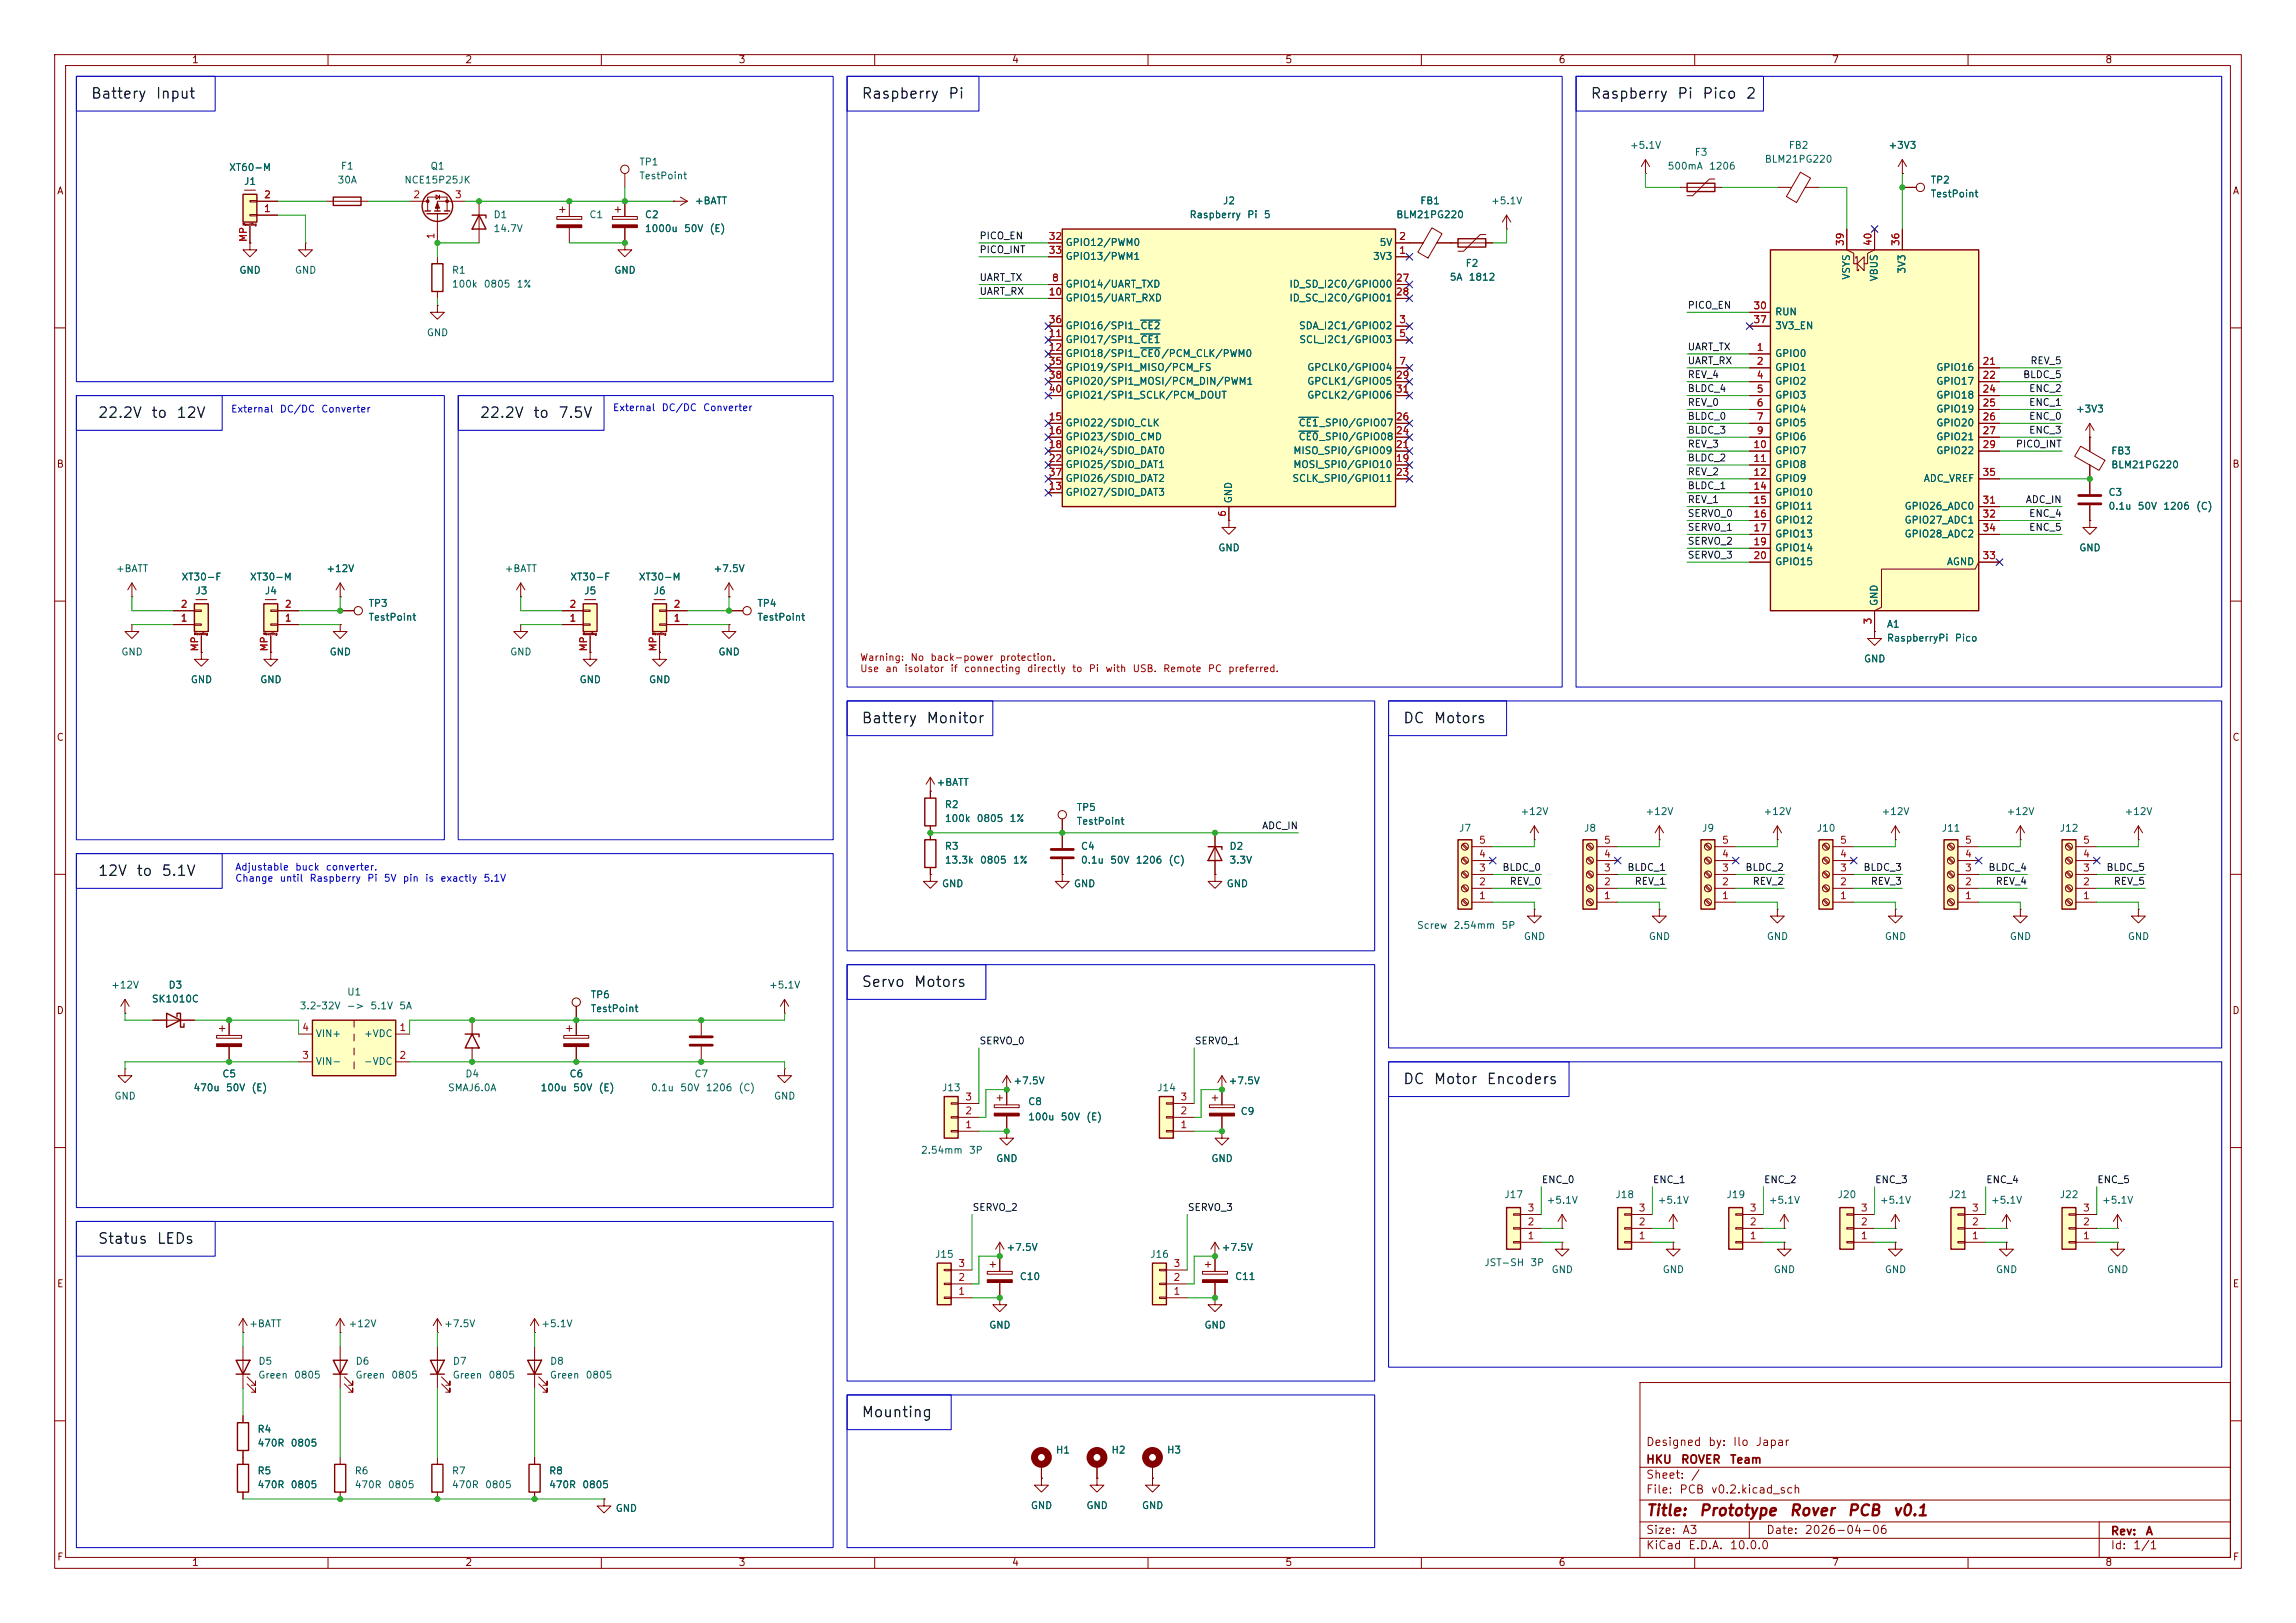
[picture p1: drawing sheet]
<svg xmlns="http://www.w3.org/2000/svg" width="420mm" height="297mm" viewBox="0 0 420 297" stroke-linecap="round" stroke-linejoin="round" font-family="sans-serif">
<defs><g id="words">
<g font-size="2" fill="#840000">
<text x="301" y="277.9">Title:</text>
<text x="310.6" y="277.9">Prototype</text>
<text x="327.2" y="277.9">Rover</text>
<text x="337.8" y="277.9">PCB</text>
<text x="346.1" y="277.9">v0.1</text>
</g>
<g font-size="1.9" fill="#0f0f0f">
<text x="16.5" y="18.5">Battery</text>
<text x="28.4" y="18.5">Input</text>
<text x="157.5" y="18.5">Raspberry</text>
<text x="173.3" y="18.5">Pi</text>
<text x="290.8" y="18.5">Raspberry</text>
<text x="306.7" y="18.5">Pi</text>
<text x="311.3" y="18.5">Pico</text>
<text x="319.2" y="18.5">2</text>
<text x="17.8" y="76.9">22.2V</text>
<text x="27.5" y="76.9">to</text>
<text x="32.1" y="76.9">12V</text>
<text x="87.6" y="76.9">22.2V</text>
<text x="97.4" y="76.9">to</text>
<text x="102" y="76.9">7.5V</text>
<text x="157.5" y="132.8">Battery</text>
<text x="169.3" y="132.8">Monitor</text>
<text x="256.5" y="132.8">DC</text>
<text x="262.1" y="132.8">Motors</text>
<text x="17.8" y="160.8">12V</text>
<text x="24.8" y="160.8">to</text>
<text x="29.4" y="160.8">5.1V</text>
<text x="157.5" y="181.1">Servo</text>
<text x="167.1" y="181.1">Motors</text>
<text x="256.5" y="198.9">DC</text>
<text x="262.1" y="198.9">Motor</text>
<text x="271.8" y="198.9">Encoders</text>
<text x="17.8" y="228.1">Status</text>
<text x="28.5" y="228.1">LEDs</text>
<text x="157.5" y="259.8">Mounting</text>
</g>
<g font-size="1.5" fill="#840000">
<text x="301" y="268.2">HKU</text>
<text x="301" y="265">Designed</text>
<text x="307.4" y="268.2">ROVER</text>
<text x="312.4" y="265">by:</text>
<text x="316.3" y="268.2">Team</text>
<text x="316.9" y="265">Ilo</text>
<text x="321" y="265">Japar</text>
<text x="301" y="273.7">File:</text>
<text x="301" y="271">Sheet:</text>
<text x="307.1" y="273.7">PCB</text>
<text x="309.2" y="271">/</text>
<text x="312.9" y="273.7">v0.2.kicad_sch</text>
<text x="301" y="281.1">Size:</text>
<text x="307.6" y="281.1">A3</text>
<text x="323" y="281.1">Date:</text>
<text x="330" y="281.1">2026-04-06</text>
<text x="386" y="281.3">Rev:</text>
<text x="392.4" y="281.3">A</text>
<text x="301" y="283.9">KiCad</text>
<text x="308.7" y="283.9">E.D.A.</text>
<text x="316.3" y="283.9">10.0.0</text>
<text x="386" y="283.9">Id:</text>
<text x="390.1" y="283.9">1/1</text>
</g>
<g font-size="1.3" fill="#840000">
<text x="35" y="11.9">1</text>
<text x="85" y="11.9">2</text>
<text x="135" y="11.9">3</text>
<text x="185" y="11.9">4</text>
<text x="235" y="11.9">5</text>
<text x="285" y="11.9">6</text>
<text x="335" y="11.9">7</text>
<text x="385" y="11.9">8</text>
<text x="10.3" y="35.9">A</text>
<text x="408.3" y="35.9">A</text>
<text x="10.3" y="85.9">B</text>
<text x="408.2" y="85.9">B</text>
<text x="10.3" y="135.9">C</text>
<text x="408.2" y="135.9">C</text>
<text x="10.3" y="185.9">D</text>
<text x="408.2" y="185.9">D</text>
<text x="10.3" y="235.9">E</text>
<text x="408.3" y="235.9">E</text>
<text x="10.3" y="285.9">F</text>
<text x="35" y="286.9">1</text>
<text x="85" y="286.9">2</text>
<text x="135" y="286.9">3</text>
<text x="185" y="286.9">4</text>
<text x="235" y="286.9">5</text>
<text x="285" y="286.9">6</text>
<text x="335" y="286.9">7</text>
<text x="385" y="286.9">8</text>
<text x="408.3" y="285.9">F</text>
</g>
<g font-size="1.3" fill="#006464">
<text x="298" y="27.5">+5.1V</text>
<text x="309.9" y="28.8">F3</text>
<text x="327.1" y="27.5">FB2</text>
<text x="345.3" y="27.5">+3V3</text>
<text x="41.8" y="31.6">XT60-M</text>
<text x="44.5" y="34.1">J1</text>
<text x="61.6" y="33.9">30A</text>
<text x="62.2" y="31.3">F1</text>
<text x="73.9" y="33.9">NCE15P25JK</text>
<text x="78.6" y="31.3">Q1</text>
<text x="116.8" y="30.6">TP1</text>
<text x="116.8" y="33.1">TestPoint</text>
<text x="304.9" y="31.3">500mA</text>
<text x="312.5" y="31.3">1206</text>
<text x="322.7" y="30.1">BLM21PG220</text>
<text x="353.1" y="33.9">TP2</text>
<text x="90.2" y="40.2">D1</text>
<text x="107.7" y="40.2">C1</text>
<text x="117.9" y="40.2">C2</text>
<text x="127" y="37.7">+BATT</text>
<text x="217.5" y="40.2">Raspberry</text>
<text x="223.6" y="37.7">J2</text>
<text x="228" y="40.2">Pi</text>
<text x="231.1" y="40.2">5</text>
<text x="255.3" y="40.2">BLM21PG220</text>
<text x="259.7" y="37.7">FB1</text>
<text x="272.6" y="37.7">+5.1V</text>
<text x="353.1" y="36.4">TestPoint</text>
<text x="90.2" y="42.8">14.7V</text>
<text x="117.9" y="42.8">1000u</text>
<text x="125" y="42.8">50V</text>
<text x="129.7" y="42.8">(E)</text>
<text x="194.8" y="45.3">GPIO12/PWM0</text>
<text x="194.8" y="47.9">GPIO13/PWM1</text>
<text x="251.1" y="47.9">3V3</text>
<text x="252.3" y="45.3">5V</text>
<text x="43.7" y="50.4">GND</text>
<text x="53.8" y="50.4">GND</text>
<text x="82.6" y="50.4">R1</text>
<text x="82.6" y="52.9">100k</text>
<text x="88.4" y="52.9">0805</text>
<text x="94.4" y="52.9">1%</text>
<text x="112.3" y="50.4">GND</text>
<text x="194.8" y="52.9">GPIO14/UART_TXD</text>
<text x="235.8" y="52.9">ID_SD_I2C0/GPIO00</text>
<text x="265.1" y="51.7">5A</text>
<text x="268" y="49.1">F2</text>
<text x="268.6" y="51.7">1812</text>
<text x="338.7" y="51.3" transform="rotate(-90 338.7 51.3)">VSYS</text>
<text x="343.8" y="51.6" transform="rotate(-90 343.8 51.6)">VBUS</text>
<text x="348.8" y="50.2" transform="rotate(-90 348.8 50.2)">3V3</text>
<text x="194.8" y="55.5">GPIO15/UART_RXD</text>
<text x="235.8" y="55.5">ID_SC_I2C0/GPIO01</text>
<text x="324.6" y="58">RUN</text>
<text x="78" y="61.8">GND</text>
<text x="194.8" y="63.1">GPIO17/SPI1_CE1</text>
<text x="194.8" y="65.6">GPIO18/SPI1_CE0/PCM_CLK/PWM0</text>
<text x="194.8" y="60.6">GPIO16/SPI1_CE2</text>
<text x="237.5" y="60.6">SDA_I2C1/GPIO02</text>
<text x="237.6" y="63.1">SCL_I2C1/GPIO03</text>
<text x="324.6" y="65.6">GPIO0</text>
<text x="324.6" y="60.6">3V3_EN</text>
<text x="194.8" y="68.2">GPIO19/SPI1_MISO/PCM_FS</text>
<text x="194.8" y="70.7">GPIO20/SPI1_MOSI/PCM_DIN/PWM1</text>
<text x="239" y="68.2">GPCLK0/GPIO04</text>
<text x="239" y="70.7">GPCLK1/GPIO05</text>
<text x="324.6" y="68.2">GPIO1</text>
<text x="324.6" y="70.7">GPIO2</text>
<text x="354.1" y="68.2">GPIO16</text>
<text x="354.1" y="70.7">GPIO17</text>
<text x="194.8" y="73.3">GPIO21/SPI1_SCLK/PCM_DOUT</text>
<text x="239" y="73.3">GPCLK2/GPIO06</text>
<text x="324.6" y="73.3">GPIO3</text>
<text x="324.6" y="75.8">GPIO4</text>
<text x="354.1" y="73.3">GPIO18</text>
<text x="354.1" y="75.8">GPIO19</text>
<text x="379.6" y="75.8">+3V3</text>
<text x="194.8" y="78.3">GPIO22/SDIO_CLK</text>
<text x="194.8" y="80.9">GPIO23/SDIO_CMD</text>
<text x="194.8" y="83.4">GPIO24/SDIO_DAT0</text>
<text x="236.5" y="83.4">MISO_SPI0/GPIO09</text>
<text x="237.4" y="80.9">CE0_SPI0/GPIO08</text>
<text x="237.4" y="78.3">CE1_SPI0/GPIO07</text>
<text x="324.6" y="78.3">GPIO5</text>
<text x="324.6" y="80.9">GPIO6</text>
<text x="324.6" y="83.4">GPIO7</text>
<text x="354.1" y="78.3">GPIO20</text>
<text x="354.1" y="80.9">GPIO21</text>
<text x="354.1" y="83.4">GPIO22</text>
<text x="386.1" y="83.5">FB3</text>
<text x="194.8" y="86">GPIO25/SDIO_DAT1</text>
<text x="194.8" y="88.5">GPIO26/SDIO_DAT2</text>
<text x="236.3" y="88.5">SCLK_SPI0/GPIO11</text>
<text x="236.5" y="86">MOSI_SPI0/GPIO10</text>
<text x="324.6" y="86">GPIO8</text>
<text x="324.6" y="88.5">GPIO9</text>
<text x="351.8" y="88.5">ADC_VREF</text>
<text x="386.1" y="86">BLM21PG220</text>
<text x="194.8" y="91">GPIO27/SDIO_DAT3</text>
<text x="225.7" y="92.2" transform="rotate(-90 225.7 92.2)">GND</text>
<text x="324.6" y="91">GPIO10</text>
<text x="324.6" y="93.6">GPIO11</text>
<text x="348.3" y="93.6">GPIO26_ADC0</text>
<text x="385.6" y="91">C3</text>
<text x="385.6" y="93.6">0.1u</text>
<text x="390.9" y="93.6">50V</text>
<text x="395.6" y="93.6">1206</text>
<text x="401.6" y="93.6">(C)</text>
<text x="222.8" y="101.2">GND</text>
<text x="324.6" y="96.1">GPIO12</text>
<text x="324.6" y="98.7">GPIO13</text>
<text x="324.6" y="101.2">GPIO14</text>
<text x="348.3" y="96.1">GPIO27_ADC1</text>
<text x="348.3" y="98.7">GPIO28_ADC2</text>
<text x="380.2" y="101.2">GND</text>
<text x="21.1" y="105">+BATT</text>
<text x="33.1" y="106.5">XT30-F</text>
<text x="45.6" y="106.5">XT30-M</text>
<text x="59.6" y="105">+12V</text>
<text x="92.2" y="105">+BATT</text>
<text x="104.2" y="106.5">XT30-F</text>
<text x="116.7" y="106.5">XT30-M</text>
<text x="130.4" y="105">+7.5V</text>
<text x="324.6" y="103.7">GPIO15</text>
<text x="356" y="103.7">AGND</text>
<text x="35.6" y="109.1">J3</text>
<text x="48.3" y="109.1">J4</text>
<text x="67.3" y="111.4">TP3</text>
<text x="67.3" y="113.9">TestPoint</text>
<text x="106.8" y="109.1">J5</text>
<text x="119.5" y="109.1">J6</text>
<text x="138.4" y="111.4">TP4</text>
<text x="138.4" y="113.9">TestPoint</text>
<text x="343.8" y="111" transform="rotate(-90 343.8 111)">GND</text>
<text x="345.1" y="115.2">A1</text>
<text x="345.1" y="117.7">RaspberryPi</text>
<text x="357.5" y="117.7">Pico</text>
<text x="22.1" y="120.2">GND</text>
<text x="34.8" y="125.3">GND</text>
<text x="47.5" y="125.3">GND</text>
<text x="60.2" y="120.2">GND</text>
<text x="93.2" y="120.2">GND</text>
<text x="105.9" y="125.3">GND</text>
<text x="118.6" y="125.3">GND</text>
<text x="131.3" y="120.2">GND</text>
<text x="340.9" y="121.5">GND</text>
<text x="171.2" y="144.1">+BATT</text>
<text x="172.7" y="148.2">R2</text>
<text x="196.9" y="148.7">TP5</text>
<text x="278" y="149.5">+12V</text>
<text x="300.9" y="149.5">+12V</text>
<text x="322.5" y="149.5">+12V</text>
<text x="344.1" y="149.5">+12V</text>
<text x="366.9" y="149.5">+12V</text>
<text x="388.5" y="149.5">+12V</text>
<text x="172.7" y="155.8">R3</text>
<text x="172.7" y="150.7">100k</text>
<text x="178.6" y="150.7">0805</text>
<text x="184.6" y="150.7">1%</text>
<text x="196.9" y="151.2">TestPoint</text>
<text x="197.6" y="155.8">C4</text>
<text x="224.8" y="155.8">D2</text>
<text x="266.8" y="152.5">J7</text>
<text x="289.6" y="152.5">J8</text>
<text x="311.2" y="152.5">J9</text>
<text x="332.2" y="152.5">J10</text>
<text x="355.1" y="152.5">J11</text>
<text x="376.7" y="152.5">J12</text>
<text x="172.7" y="158.3">13.3k</text>
<text x="179.2" y="158.3">0805</text>
<text x="185.2" y="158.3">1%</text>
<text x="197.6" y="158.3">0.1u</text>
<text x="203" y="158.3">50V</text>
<text x="207.6" y="158.3">1206</text>
<text x="213.7" y="158.3">(C)</text>
<text x="224.8" y="158.3">3.3V</text>
<text x="172.2" y="162.7">GND</text>
<text x="196.3" y="162.7">GND</text>
<text x="224.3" y="162.7">GND</text>
<text x="259.1" y="170.3">Screw</text>
<text x="265.8" y="170.3">2.54mm</text>
<text x="274.6" y="170.3">5P</text>
<text x="278.6" y="172.3">GND</text>
<text x="301.5" y="172.3">GND</text>
<text x="323.1" y="172.3">GND</text>
<text x="344.7" y="172.3">GND</text>
<text x="367.5" y="172.3">GND</text>
<text x="389.1" y="172.3">GND</text>
<text x="20.2" y="181.2">+12V</text>
<text x="27.7" y="183.7">SK1010C</text>
<text x="30.7" y="181.2">D3</text>
<text x="54.7" y="185">3.2~32V</text>
<text x="63.3" y="185">-&gt;</text>
<text x="63.4" y="182.5">U1</text>
<text x="67.6" y="185">5.1V</text>
<text x="72.9" y="185">5A</text>
<text x="108" y="183">TP6</text>
<text x="108" y="185.5">TestPoint</text>
<text x="140.6" y="181.2">+5.1V</text>
<text x="57.7" y="190.1">VIN+</text>
<text x="66.5" y="190.1">+VDC</text>
<text x="40.6" y="197.5">C5</text>
<text x="57.7" y="195.2">VIN-</text>
<text x="66.5" y="195.2">-VDC</text>
<text x="85" y="197.5">D4</text>
<text x="104.1" y="197.5">C6</text>
<text x="126.9" y="197.5">C7</text>
<text x="20.8" y="201.5">GND</text>
<text x="35.3" y="200">470u</text>
<text x="41.2" y="200">50V</text>
<text x="45.9" y="200">(E)</text>
<text x="81.8" y="200">SMAJ6.0A</text>
<text x="98.8" y="200">100u</text>
<text x="104.7" y="200">50V</text>
<text x="109.4" y="200">(E)</text>
<text x="119" y="200">0.1u</text>
<text x="124.3" y="200">50V</text>
<text x="129" y="200">1206</text>
<text x="135" y="200">(C)</text>
<text x="141.5" y="201.5">GND</text>
<text x="172.2" y="200">J13</text>
<text x="185.3" y="198.7">+7.5V</text>
<text x="188" y="202.5">C8</text>
<text x="211.6" y="200">J14</text>
<text x="224.6" y="198.7">+7.5V</text>
<text x="188" y="205.3">100u</text>
<text x="193.9" y="205.3">50V</text>
<text x="198.6" y="205.3">(E)</text>
<text x="226.8" y="204.3">C9</text>
<text x="168.4" y="211.4">2.54mm</text>
<text x="177.1" y="211.4">3P</text>
<text x="182.1" y="213">GND</text>
<text x="221.5" y="213">GND</text>
<text x="275.1" y="219.6">J17</text>
<text x="282.8" y="220.6">+5.1V</text>
<text x="295.4" y="219.6">J18</text>
<text x="303.1" y="220.6">+5.1V</text>
<text x="315.7" y="219.6">J19</text>
<text x="323.4" y="220.6">+5.1V</text>
<text x="336" y="219.6">J20</text>
<text x="343.8" y="220.6">+5.1V</text>
<text x="356.3" y="219.6">J21</text>
<text x="364.1" y="220.6">+5.1V</text>
<text x="376.7" y="219.6">J22</text>
<text x="384.4" y="220.6">+5.1V</text>
<text x="170.9" y="230.5">J15</text>
<text x="184" y="229.2">+7.5V</text>
<text x="210.3" y="230.5">J16</text>
<text x="223.4" y="229.2">+7.5V</text>
<text x="271.4" y="232">JST-SH</text>
<text x="279.8" y="232">3P</text>
<text x="283.7" y="233.3">GND</text>
<text x="304" y="233.3">GND</text>
<text x="324.4" y="233.3">GND</text>
<text x="344.7" y="233.3">GND</text>
<text x="365" y="233.3">GND</text>
<text x="385.3" y="233.3">GND</text>
<text x="186.4" y="234.6">C10</text>
<text x="225.8" y="234.5">C11</text>
<text x="45.5" y="243.2">+BATT</text>
<text x="63.7" y="243.2">+12V</text>
<text x="81.1" y="243.2">+7.5V</text>
<text x="98.9" y="243.2">+5.1V</text>
<text x="180.8" y="243.4">GND</text>
<text x="220.2" y="243.4">GND</text>
<text x="47.2" y="250">D5</text>
<text x="65" y="250">D6</text>
<text x="82.7" y="250">D7</text>
<text x="100.5" y="250">D8</text>
<text x="47.1" y="252.6">Green</text>
<text x="53.7" y="252.6">0805</text>
<text x="64.9" y="252.6">Green</text>
<text x="71.5" y="252.6">0805</text>
<text x="82.7" y="252.6">Green</text>
<text x="89.2" y="252.6">0805</text>
<text x="100.5" y="252.6">Green</text>
<text x="107" y="252.6">0805</text>
<text x="47" y="262.5">R4</text>
<text x="47" y="265">470R</text>
<text x="53.1" y="265">0805</text>
<text x="193" y="266.3">H1</text>
<text x="203.2" y="266.3">H2</text>
<text x="213.4" y="266.3">H3</text>
<text x="47" y="270.1">R5</text>
<text x="47" y="272.6">470R</text>
<text x="53.1" y="272.6">0805</text>
<text x="64.8" y="270.1">R6</text>
<text x="64.8" y="272.6">470R</text>
<text x="70.8" y="272.6">0805</text>
<text x="82.6" y="270.1">R7</text>
<text x="82.6" y="272.6">470R</text>
<text x="88.6" y="272.6">0805</text>
<text x="100.3" y="270.1">R8</text>
<text x="100.3" y="272.6">470R</text>
<text x="106.4" y="272.6">0805</text>
<text x="112.5" y="277">GND</text>
<text x="188.5" y="276.5">GND</text>
<text x="198.6" y="276.5">GND</text>
<text x="208.8" y="276.5">GND</text>
</g>
<g font-size="1.3" fill="#a90000">
<text x="48.2" y="39.1">1</text>
<text x="48.2" y="36.6">2</text>
<text x="75.5" y="36.6">2</text>
<text x="83.1" y="36.6">3</text>
<text x="45.5" y="44.4" transform="rotate(-90 45.5 44.4)">MP</text>
<text x="79.8" y="43.9" transform="rotate(-90 79.8 43.9)">1</text>
<text x="191.7" y="44.2">32</text>
<text x="191.7" y="46.7">33</text>
<text x="255.8" y="46.7">1</text>
<text x="255.8" y="44.2">2</text>
<text x="337.6" y="45.1" transform="rotate(-90 337.6 45.1)">39</text>
<text x="342.6" y="45.1" transform="rotate(-90 342.6 45.1)">40</text>
<text x="347.7" y="45.1" transform="rotate(-90 347.7 45.1)">36</text>
<text x="192.3" y="51.8">8</text>
<text x="255.2" y="51.8">27</text>
<text x="191.7" y="54.4">10</text>
<text x="191.7" y="59.4">36</text>
<text x="255.2" y="54.4">28</text>
<text x="255.8" y="59.4">3</text>
<text x="320.6" y="56.9">30</text>
<text x="320.6" y="59.4">37</text>
<text x="191.7" y="62">11</text>
<text x="191.7" y="64.5">12</text>
<text x="255.8" y="62">5</text>
<text x="321.2" y="64.5">1</text>
<text x="191.7" y="67.1">35</text>
<text x="191.7" y="69.6">38</text>
<text x="255.2" y="69.6">29</text>
<text x="255.8" y="67.1">7</text>
<text x="321.2" y="67.1">2</text>
<text x="321.2" y="69.6">4</text>
<text x="362.5" y="67.1">21</text>
<text x="362.5" y="69.6">22</text>
<text x="191.7" y="77.2">15</text>
<text x="191.7" y="72.1">40</text>
<text x="255.2" y="77.2">26</text>
<text x="255.2" y="72.1">31</text>
<text x="321.2" y="72.1">5</text>
<text x="321.2" y="74.7">6</text>
<text x="321.2" y="77.2">7</text>
<text x="362.5" y="72.1">24</text>
<text x="362.5" y="74.7">25</text>
<text x="362.5" y="77.2">26</text>
<text x="191.7" y="79.8">16</text>
<text x="191.7" y="82.3">18</text>
<text x="255.2" y="82.3">21</text>
<text x="255.2" y="79.8">24</text>
<text x="320.6" y="82.3">10</text>
<text x="321.2" y="79.8">9</text>
<text x="362.5" y="79.8">27</text>
<text x="362.5" y="82.3">29</text>
<text x="191.7" y="89.9">13</text>
<text x="191.7" y="84.8">22</text>
<text x="191.7" y="87.4">37</text>
<text x="255.2" y="84.8">19</text>
<text x="255.2" y="87.4">23</text>
<text x="320.6" y="84.8">11</text>
<text x="320.6" y="87.4">12</text>
<text x="320.6" y="89.9">14</text>
<text x="362.5" y="87.4">35</text>
<text x="224.5" y="94.7" transform="rotate(-90 224.5 94.7)">6</text>
<text x="320.6" y="92.5">15</text>
<text x="320.6" y="95">16</text>
<text x="362.5" y="92.5">31</text>
<text x="362.5" y="95">32</text>
<text x="320.6" y="97.5">17</text>
<text x="320.6" y="100.1">19</text>
<text x="362.5" y="97.5">34</text>
<text x="320.6" y="102.6">20</text>
<text x="362.5" y="102.6">33</text>
<text x="32.9" y="111.5">2</text>
<text x="52" y="111.5">2</text>
<text x="104.1" y="111.5">2</text>
<text x="123.1" y="111.5">2</text>
<text x="32.9" y="114">1</text>
<text x="36.6" y="119.3" transform="rotate(-90 36.6 119.3)">MP</text>
<text x="49.3" y="119.3" transform="rotate(-90 49.3 119.3)">MP</text>
<text x="52" y="114">1</text>
<text x="104.1" y="114">1</text>
<text x="107.7" y="119.3" transform="rotate(-90 107.7 119.3)">MP</text>
<text x="120.4" y="119.3" transform="rotate(-90 120.4 119.3)">MP</text>
<text x="123.1" y="114">1</text>
<text x="342.6" y="114.4" transform="rotate(-90 342.6 114.4)">3</text>
<text x="270.4" y="154.7">5</text>
<text x="293.3" y="154.7">5</text>
<text x="314.9" y="154.7">5</text>
<text x="336.5" y="154.7">5</text>
<text x="359.3" y="154.7">5</text>
<text x="380.9" y="154.7">5</text>
<text x="270.4" y="159.8">3</text>
<text x="270.4" y="157.2">4</text>
<text x="293.3" y="159.8">3</text>
<text x="293.3" y="157.2">4</text>
<text x="314.9" y="159.8">3</text>
<text x="314.9" y="157.2">4</text>
<text x="336.5" y="159.8">3</text>
<text x="336.5" y="157.2">4</text>
<text x="359.3" y="159.8">3</text>
<text x="359.3" y="157.2">4</text>
<text x="380.9" y="159.8">3</text>
<text x="380.9" y="157.2">4</text>
<text x="270.4" y="164.8">1</text>
<text x="270.4" y="162.3">2</text>
<text x="293.3" y="164.8">1</text>
<text x="293.3" y="162.3">2</text>
<text x="314.9" y="164.8">1</text>
<text x="314.9" y="162.3">2</text>
<text x="336.5" y="164.8">1</text>
<text x="336.5" y="162.3">2</text>
<text x="359.3" y="164.8">1</text>
<text x="359.3" y="162.3">2</text>
<text x="380.9" y="164.8">1</text>
<text x="380.9" y="162.3">2</text>
<text x="55.2" y="189">4</text>
<text x="73" y="189">1</text>
<text x="55.2" y="194.1">3</text>
<text x="73" y="194.1">2</text>
<text x="176.5" y="201.7">3</text>
<text x="215.8" y="201.7">3</text>
<text x="176.5" y="206.8">1</text>
<text x="176.5" y="204.2">2</text>
<text x="215.8" y="206.8">1</text>
<text x="215.8" y="204.2">2</text>
<text x="279.3" y="222">3</text>
<text x="299.6" y="222">3</text>
<text x="320" y="222">3</text>
<text x="340.3" y="222">3</text>
<text x="360.6" y="222">3</text>
<text x="380.9" y="222">3</text>
<text x="279.3" y="227.1">1</text>
<text x="279.3" y="224.5">2</text>
<text x="299.6" y="227.1">1</text>
<text x="299.6" y="224.5">2</text>
<text x="320" y="227.1">1</text>
<text x="320" y="224.5">2</text>
<text x="340.3" y="227.1">1</text>
<text x="340.3" y="224.5">2</text>
<text x="360.6" y="227.1">1</text>
<text x="360.6" y="224.5">2</text>
<text x="380.9" y="227.1">1</text>
<text x="380.9" y="224.5">2</text>
<text x="175.2" y="232.2">3</text>
<text x="214.6" y="232.2">3</text>
<text x="175.2" y="237.2">1</text>
<text x="175.2" y="234.7">2</text>
<text x="214.6" y="237.2">1</text>
<text x="214.6" y="234.7">2</text>
</g>
<g font-size="1.3" fill="#0f0f0f">
<text x="179.1" y="44.1">PICO_EN</text>
<text x="179.1" y="46.6">PICO_INT</text>
<text x="179.1" y="51.7">UART_TX</text>
<text x="179.1" y="54.3">UART_RX</text>
<text x="308.6" y="56.8">PICO_EN</text>
<text x="308.6" y="64.4">UART_TX</text>
<text x="308.6" y="69.5">REV_4</text>
<text x="308.6" y="67">UART_RX</text>
<text x="370" y="69.5">BLDC_5</text>
<text x="371.3" y="67">REV_5</text>
<text x="308.6" y="77.1">BLDC_0</text>
<text x="308.6" y="74.6">REV_0</text>
<text x="308.6" y="72">BLDC_4</text>
<text x="371.1" y="77.1">ENC_0</text>
<text x="371.1" y="74.6">ENC_1</text>
<text x="371.1" y="72">ENC_2</text>
<text x="308.6" y="79.7">BLDC_3</text>
<text x="308.6" y="82.2">REV_3</text>
<text x="368.6" y="82.2">PICO_INT</text>
<text x="371.1" y="79.7">ENC_3</text>
<text x="308.6" y="84.7">BLDC_2</text>
<text x="308.6" y="87.3">REV_2</text>
<text x="308.6" y="89.8">BLDC_1</text>
<text x="308.6" y="92.4">REV_1</text>
<text x="308.6" y="94.9">SERVO_0</text>
<text x="370.5" y="92.4">ADC_IN</text>
<text x="371.1" y="94.9">ENC_4</text>
<text x="308.6" y="97.4">SERVO_1</text>
<text x="308.6" y="100">SERVO_2</text>
<text x="371.1" y="97.4">ENC_5</text>
<text x="308.6" y="102.5">SERVO_3</text>
<text x="230.8" y="152.1">ADC_IN</text>
<text x="274.7" y="159.7">BLDC_0</text>
<text x="297.6" y="159.7">BLDC_1</text>
<text x="319.2" y="159.7">BLDC_2</text>
<text x="340.8" y="159.7">BLDC_3</text>
<text x="363.6" y="159.7">BLDC_4</text>
<text x="385.2" y="159.7">BLDC_5</text>
<text x="276.1" y="162.2">REV_0</text>
<text x="298.9" y="162.2">REV_1</text>
<text x="320.5" y="162.2">REV_2</text>
<text x="342.1" y="162.2">REV_3</text>
<text x="365" y="162.2">REV_4</text>
<text x="386.5" y="162.2">REV_5</text>
<text x="179.1" y="191.4">SERVO_0</text>
<text x="218.4" y="191.4">SERVO_1</text>
<text x="177.8" y="221.9">SERVO_2</text>
<text x="217.2" y="221.9">SERVO_3</text>
<text x="281.9" y="216.8">ENC_0</text>
<text x="302.3" y="216.8">ENC_1</text>
<text x="322.6" y="216.8">ENC_2</text>
<text x="342.9" y="216.8">ENC_3</text>
<text x="363.2" y="216.8">ENC_4</text>
<text x="383.5" y="216.8">ENC_5</text>
</g>
<g font-size="1.3" fill="#0000c2">
<text x="42.2" y="75.8">External</text>
<text x="51.1" y="75.8">DC/DC</text>
<text x="58.7" y="75.8">Converter</text>
<text x="112" y="75.5">External</text>
<text x="120.9" y="75.5">DC/DC</text>
<text x="128.5" y="75.5">Converter</text>
<text x="42.9" y="159.6">Adjustable</text>
<text x="42.9" y="161.7">Change</text>
<text x="51.1" y="161.7">until</text>
<text x="53.9" y="159.6">buck</text>
<text x="56.5" y="161.7">Raspberry</text>
<text x="59.5" y="159.6">converter.</text>
<text x="67.1" y="161.7">Pi</text>
<text x="70.1" y="161.7">5V</text>
<text x="73.6" y="161.7">pin</text>
<text x="77.6" y="161.7">is</text>
<text x="80.5" y="161.7">exactly</text>
<text x="88.3" y="161.7">5.1V</text>
</g>
<g font-size="1.3" fill="#c20000">
<text x="157.2" y="121.3">Warning:</text>
<text x="157.2" y="123.3">Use</text>
<text x="161.8" y="123.3">an</text>
<text x="165.3" y="123.3">isolator</text>
<text x="166.4" y="121.3">No</text>
<text x="170.1" y="121.3">back-power</text>
<text x="173.7" y="123.3">if</text>
<text x="176.2" y="123.3">connecting</text>
<text x="182.8" y="121.3">protection.</text>
<text x="187.8" y="123.3">directly</text>
<text x="196" y="123.3">to</text>
<text x="199" y="123.3">Pi</text>
<text x="202.1" y="123.3">with</text>
<text x="207.1" y="123.3">USB.</text>
<text x="212.7" y="123.3">Remote</text>
<text x="220.8" y="123.3">PC</text>
<text x="224.6" y="123.3">preferred.</text>
</g>
<g font-size=".4" fill="#840000">
<text x="44.3" y="41.4">Mounting</text>
<text x="35.4" y="116.3">Mounting</text>
<text x="48.1" y="116.3">Mounting</text>
<text x="106.6" y="116.3">Mounting</text>
<text x="119.3" y="116.3">Mounting</text>
</g>
</g></defs>
<g fill="none" stroke="#840000" stroke-width=".18">
<path d="M10 10h400v277h-400zM12 12h396v273h-396zM60 10v2M110 10v2M160 10v2M210 10v2M260 10v2M310 10v2M360 10v2M10 60h2M408 60h2M10 110h2"/>
<path d="M408 110h2M10 160h2M408 160h2M10 210h2M408 210h2M300 253h108v32h-108zM10 260h2M300 278.5h108M300 274.5h108M300 268.5h108M320 278.5v3M384 278.5v6.5"/>
<path d="M408 260h2M60 285v2M110 285v2M160 285v2M210 285v2M260 285v2M300 281.5h108M310 285v2M360 285v2"/>
</g>
<path d="M35.6 110.5h2.5v5.1h-2.5z" fill="#ffffc2"/>
<path d="M308.6 33.5h5.1v1.6h-5.1zM35.6 110.5h2.5v5.1h-2.5zM30.5 185.4l2.5 1.3-2.5 1.3zM32.4 186.1v-.7h.6v2.6h.7v-.7M43.4 260.3h2.1v5.1h-2.1z" fill="none" stroke="#840000" stroke-width=".25"/>
<g fill="none" stroke="#840000" stroke-width=".18">
<path d="M301 31.8h.1M301 29.2l.8 1.3M301 29.2l-.8 1.3M301 29.2v2.6M307.3 34.3h7.7M313.7 32.8h-1l-3.1 3h-1M325.1 34.3h2.6M329.3 31.5l1.9 1.1-2.6 4.5-1.8-1.1zM330.2 34.3h2.5M24.1 114.3v1.3h1.3l-1.3 1.2-1.2-1.2h1.2M24.1 114.3h.1M31.7 114.3h3.9"/>
<path d="M31.7 111.8h3.9M35.6 114.2h1.2v.2h-1.2zM35.6 111.6h1.2v.3h-1.2zM35.8 109.7h2M36.8 116.3v3.1M27.9 186.7h7.7M326.4 224.8h.1M326.4 222.2l-.8 1.3M326.4 222.2l.8 1.3M326.4 222.2v2.6M44.4 259.1v1.2M44.4 265.4v1.3"/>
</g>
<path d="M48.3 110.5h2.5v5.1h-2.5z" fill="#ffffc2"/>
<path d="M48.3 110.5h2.5v5.1h-2.5z" fill="none" stroke="#840000" stroke-width=".25"/>
<path d="M24.1 109.2h.1M24.1 106.7l-.7 1.3M24.1 106.7l.8 1.3M24.1 106.7v2.5M36.8 119.4v1.3h1.3l-1.3 1.2-1.2-1.2h1.2M36.8 119.4h.1M48.5 109.7h2M49.5 114.2h1.3v.2h-1.3zM49.5 111.6h1.3v.3h-1.3zM49.5 116.3v3.1M50.8 114.3h3.8M50.8 111.8h3.8" fill="none" stroke="#840000" stroke-width=".18"/>
<path d="M332.7 153.7h2.6v12.7h-2.6z" fill="#ffffc2"/>
<path d="M86.4 39.4h2.5v.5M87.6 39.4l1.3 2.5h-2.5zM79 48.3h2v5h-2zM332.7 153.7h2.6v12.7h-2.6z" fill="none" stroke="#840000" stroke-width=".25"/>
<g fill="none" stroke="#840000" stroke-width=".18">
<path d="M87.6 36.8v7.7M101.9 39.6h4.5v.5h-4.5zM102.4 38.4h1M102.9 37.8v1.1M104.1 36.8v2.8M80 55.9v1.3h1.3l-1.3 1.2-1.3-1.2h1.3M80 55.9h.1M80 47v1.3M80 53.3v1.3M104.1 41.7v2.8M325.1 153.7h.1M325.1 151.1l-.7 1.3"/>
<path d="M325.1 151.1l.8 1.3M325.1 151.1v2.6M333.5 159.7l.9 .8M333.5 157.1l.9 .9M333.5 154.6l.9 .8M333.7 159.5l.8 .9M333.7 157l.8 .8M333.7 154.4l.8 .9M335.3 157.5h3.8M335.3 154.9h3.8M325.1 166.4v1.2h1.3l-1.3 1.3-1.3-1.3h1.3M325.1 166.4h.1"/>
<path d="M333.5 164.8l.9 .8M333.5 162.2l.9 .9M333.7 164.6l.8 .8M333.7 162.1l.8 .8M335.3 165.1h3.8M335.3 162.6h3.8M335.3 160h3.8"/>
<circle cx="334" cy="154.9" r=".63"/>
<circle cx="334" cy="157.5" r=".63"/>
<circle cx="334" cy="165.1" r=".63"/>
<circle cx="334" cy="160" r=".63"/>
<circle cx="334" cy="162.6" r=".63"/>
</g>
<path d="M101.9 41.1h4.5v.6h-4.5z" fill="#840000" stroke="#840000" stroke-width=".18"/>
<path d="M44.4 35.6h2.6v5h-2.6z" fill="#ffffc2"/>
<path d="M44.4 35.6h2.6v5h-2.6z" fill="none" stroke="#840000" stroke-width=".25"/>
<path d="M44.7 34.8h2M45.7 39.2h1.3v.3h-1.3zM45.7 36.7h1.3v.3h-1.3zM47 39.4h3.8M47 36.8h3.8M45.7 44.5v1.2h1.3l-1.3 1.3-1.3-1.3h1.3M45.7 44.5h.1M45.7 41.4v3.1M380.6 81.7l4.4 2.5-1 1.9-4.5-2.6zM382.3 80v2.6M382.3 85.1v2.5" fill="none" stroke="#840000" stroke-width=".18"/>
<path d="M323.8 45.7h38.1v66.1h-38.1z" fill="#ffffc2"/>
<g fill="none" stroke="#840000" stroke-width=".25">
<path d="M61 36.1h5v1.5h-5zM77.7 38.6h1M78.1 39.1h3.8M79.5 38.6h1M81.3 38.6h1M266.7 43.7h5.1v1.5h-5.1zM323.8 45.7h38.1v66.1h-38.1z"/>
<circle cx="80" cy="37.7" r="2.79"/>
</g>
<g fill="none" stroke="#840000" stroke-width=".18">
<path d="M59.7 36.8h7.6M74.9 36.8h3.3M78.2 38.6v-2.5h3.6v2.5M79.8 35.7l.6 .4-.6 .3zM80 39.1v5.4M80.4 35.7v.7M85.1 36.8h-5.1v1.8M275.6 39.4l-.8 1.2M275.6 39.4l.8 1.2M275.6 39.4v2.5M348 31.8h.1M348 29.2v2.6"/>
<path d="M348 29.2l-.8 1.3M348 29.2l.7 1.3M348 34.3h2.5M55.9 44.5v1.2h1.2l-1.2 1.3-1.3-1.3h1.3M55.9 44.5h.1M114.3 44.5v1.2h1.3l-1.3 1.3-1.3-1.3h1.3M114.3 44.5h.1M257.8 44.5h2.5M261.9 41.7l1.9 1.1-2.6 4.4-1.8-1zM262.8 44.5h10.2M271.8 42.9h-1l-3.1 3.1h-1M275.6 41.9h.1"/>
<path d="M320 57.2h3.8M320 59.7h3.8M337.8 41.9v3.8l1.3 .7v1.9h.6M339.5 47.2v-.2h.2v2.5h.3v-.2M339.7 48.3l1.3-1.3v2.5zM342.9 41.9v3.8l-1.3 .7v1.9h-.6M348 41.9v3.8M320 64.8h3.8M320 67.3h3.8M320 69.9h3.8M320 72.4h3.8M320 74.9h3.8"/>
<path d="M320 77.5h3.8M361.9 67.3h3.9M361.9 69.9h3.9M361.9 72.4h3.9M361.9 74.9h3.9M361.9 77.5h3.9M382.3 77.5v2.5M382.3 77.5l-.8 1.2M382.3 77.5l.7 1.2M320 80h3.8M320 82.6h3.8M320 85.1h3.8"/>
<path d="M320 87.6h3.8M320 90.2h3.8M320 92.7h3.8M320 95.3h3.8M320 97.8h3.8M361.9 80h3.9M361.9 82.6h3.9M361.9 87.6h3.9M361.9 92.7h3.9M361.9 95.3h3.9M361.9 97.8h3.9M382.3 80h.1"/>
<path d="M382.3 87.6v2.8M382.3 92.5v2.8M320 100.3h3.8M320 102.9h3.8M342.9 115.6v1.2h1.3l-1.3 1.3-1.3-1.3h1.3M342.9 115.6h.1M365.8 102.9h-3.9l-.6 1.2h-17.1v7l-1.3 .7v3.8M306.1 224.8h.1M306.1 222.2l-.8 1.3M306.1 222.2l.7 1.3M306.1 222.2v2.6M326.4 227.3v1.3h1.3l-1.3 1.3-1.3-1.3h1.3"/>
<path d="M326.4 227.3h.1M346.7 227.3v1.3h1.3l-1.3 1.3-1.3-1.3h1.3M346.7 227.3h.1M190.5 268v2.5M210.8 268v2.5"/>
<circle cx="351.3" cy="34.3" r=".76"/>
</g>
<path d="M380.2 90.7h4.1M380.2 92.2h4.1" fill="none" stroke="#840000" stroke-width=".51"/>
<g fill="#840000" stroke="#840000" stroke-width=".18">
<path d="M80 37.1l.4 1h-.8z"/>
<circle cx="78.2" cy="36.8" r=".25"/>
<circle cx="81.8" cy="36.8" r=".25"/>
</g>
<g fill="none" stroke="#840000" stroke-width="1.3">
<circle cx="190.5" cy="266.7" r="1.27"/>
<circle cx="210.8" cy="266.7" r="1.27"/>
</g>
<path d="M316.2 221h2.6v7.6h-2.6z" fill="#ffffc2"/>
<path d="M316.2 221h2.6v7.6h-2.6z" fill="none" stroke="#840000" stroke-width=".25"/>
<g fill="none" stroke="#840000" stroke-width=".18">
<path d="M112 39.6h4.6v.5h-4.6zM112.5 38.4h1M113 37.8v1.1M114.3 31.8v2.5M114.3 36.8v2.8M123.2 36.8h.1M123.2 36.8h2.5M124.5 36.1l1.2 .7M125.7 36.8l-1.2 .8M114.3 41.7v2.8M346.7 166.4v1.2h1.3l-1.3 1.3-1.3-1.3h1.3M346.7 166.4h.1"/>
<path d="M103.1 189.5h4.6v.5h-4.6zM103.6 188.2h1M104.1 187.7v1M105.4 186.7v2.8M105.4 191.5v2.8M317.5 227.2h1.3v.3h-1.3zM317.5 224.7h1.3v.2h-1.3zM317.5 222.1h1.3v.3h-1.3zM318.8 227.3h3.8M318.8 224.8h3.8M318.8 222.2h3.8M367 227.3v1.3h1.3l-1.3 1.3-1.2-1.3h1.2"/>
<path d="M367 227.3h.1M367 224.8h.1M367 222.2l-.7 1.3M367 222.2l.8 1.3M367 222.2v2.6M387.3 224.8h.1M387.3 227.3v1.3h1.3l-1.3 1.3-1.2-1.3h1.2M387.3 227.3h.1M387.3 222.2l-.7 1.3M387.3 222.2l.8 1.3M387.3 222.2v2.6M200.7 268v2.5"/>
<circle cx="114.3" cy="31" r=".76"/>
</g>
<g fill="#840000" stroke="#840000" stroke-width=".18">
<path d="M112 41.1h4.6v.6h-4.6z"/>
<path d="M103.1 191h4.6v.5h-4.6z"/>
</g>
<circle cx="200.7" cy="266.7" r="1.27" fill="none" stroke="#840000" stroke-width="1.3"/>
<path d="M377.2 221h2.5v7.6h-2.5z" fill="#ffffc2"/>
<path d="M377.2 221h2.5v7.6h-2.5z" fill="none" stroke="#840000" stroke-width=".25"/>
<g fill="none" stroke="#840000" stroke-width=".18">
<path d="M105.4 184.2v2.5M128.3 186.7v2.8M128.3 191.5v2.8M143.5 185.4h.1M143.5 182.9l-.8 1.3M143.5 182.9l.8 1.3M143.5 182.9v2.5M378.5 227.2h1.2v.3h-1.2zM378.5 224.7h1.2v.2h-1.2zM378.5 222.1h1.2v.3h-1.2zM379.7 227.3h3.8M379.7 224.8h3.8"/>
<path d="M379.7 222.2h3.8"/>
<circle cx="105.4" cy="183.4" r=".76"/>
</g>
<path d="M126.2 189.7h4.1M126.2 191.3h4.1" fill="none" stroke="#840000" stroke-width=".51"/>
<path d="M356.9 221h2.5v7.6h-2.5z" fill="#ffffc2"/>
<path d="M85.1 189.2h2.5v.5M86.4 189.2l1.2 2.6h-2.5zM356.9 221h2.5v7.6h-2.5z" fill="none" stroke="#840000" stroke-width=".25"/>
<g fill="none" stroke="#840000" stroke-width=".18">
<path d="M391.2 153.7h.1M391.2 151.1l-.8 1.3M391.2 151.1l.7 1.3M391.2 151.1v2.6M194.3 160v1.3h1.3l-1.3 1.3-1.3-1.3h1.3M194.3 160h.1M391.2 166.4v1.2h1.2l-1.2 1.3-1.3-1.3h1.3M391.2 166.4h.1M86.4 186.7v2.5M86.4 191.8v2.5M143.5 195.6v1.3h1.3l-1.3 1.2-1.3-1.2h1.3M143.5 195.6h.1"/>
<path d="M346.7 224.8h.1M346.7 222.2l-.8 1.3M346.7 222.2l.8 1.3M346.7 222.2v2.6M358.1 227.2h1.3v.3h-1.3zM358.1 224.7h1.3v.2h-1.3zM358.1 222.1h1.3v.3h-1.3zM359.4 227.3h3.8M359.4 224.8h3.8M359.4 222.2h3.8"/>
</g>
<path d="M355.6 153.7h2.5v12.7h-2.5z" fill="#ffffc2"/>
<path d="M355.6 153.7h2.5v12.7h-2.5zM43.2 248.9h2.5l-1.3 2.6zM43.2 251.5h2.5M61 248.9h2.5l-1.3 2.6zM61 251.5h2.5M78.7 248.9h2.6l-1.3 2.6zM78.7 251.5h2.6M79 268h2v5h-2z" fill="none" stroke="#840000" stroke-width=".25"/>
<g fill="none" stroke="#840000" stroke-width=".18">
<path d="M194.3 149.9v2.5M346.7 153.7h.1M346.7 151.1l-.8 1.3M346.7 151.1l.8 1.3M346.7 151.1v2.6M356.4 159.7l.8 .8M356.4 157.1l.8 .9M356.4 154.6l.8 .8M356.5 159.5l.9 .9M356.5 157l.9 .8M356.5 154.4l.9 .9M358.1 157.5h3.8"/>
<path d="M358.1 154.9h3.8M222.2 160v1.3h1.3l-1.3 1.3-1.2-1.3h1.2M222.2 160h.1M356.4 164.8l.8 .8M356.4 162.2l.8 .9M356.5 164.6l.9 .8M356.5 162.1l.9 .8M358.1 165.1h3.8M358.1 162.6h3.8M358.1 160h3.8M369.6 166.4v1.2h1.2l-1.2 1.3-1.3-1.3h1.3M369.6 166.4h.1"/>
<path d="M39.6 189.5h4.6v.5h-4.6zM40.1 188.2h1M40.6 187.7v1M41.9 186.7v2.8M41.9 191.5v2.8M44.4 243.8h.1M44.4 241.3l-.7 1.3M44.4 241.3l.8 1.3M44.4 241.3v2.5M44.4 246.4v7.6M45.2 253.2l1.5 1.6v-.8v.8h-.7M45.2 252l1.5 1.5v-.8v.8h-.7"/>
<path d="M62.2 246.4v7.6M63 253.2l1.5 1.6v-.8v.8h-.7M63 252l1.5 1.5v-.8v.8h-.7M80 243.8h.1M80 241.3l-.8 1.3M80 241.3l.8 1.3M80 241.3v2.5M80 246.4v7.6M80.8 253.2l1.5 1.6v-.8v.8h-.8M80.8 252l1.5 1.5v-.8v.8h-.8M80 266.7v1.3M80 273v1.3"/>
<circle cx="194.3" cy="149.1" r=".76"/>
<circle cx="356.9" cy="157.5" r=".63"/>
<circle cx="356.9" cy="154.9" r=".63"/>
<circle cx="356.9" cy="165.1" r=".63"/>
<circle cx="356.9" cy="160" r=".63"/>
<circle cx="356.9" cy="162.6" r=".63"/>
</g>
<path d="M39.6 191h4.6v.5h-4.6z" fill="#840000" stroke="#840000" stroke-width=".18"/>
<path d="M336.5 221h2.6v7.6h-2.6z" fill="#ffffc2"/>
<path d="M221 154.9h2.5v.5M222.2 154.9l1.3 2.6h-2.5zM336.5 221h2.6v7.6h-2.6z" fill="none" stroke="#840000" stroke-width=".25"/>
<path d="M194.3 152.4v2.8M194.3 157.2v2.8M222.2 152.4v7.6M222.2 237.5v1.3h1.3l-1.3 1.2-1.2-1.2h1.2M222.2 237.5h.1M337.8 227.2h1.3v.3h-1.3zM337.8 224.7h1.3v.2h-1.3zM337.8 222.1h1.3v.3h-1.3zM339.1 227.3h3.8M339.1 224.8h3.8M339.1 222.2h3.8" fill="none" stroke="#840000" stroke-width=".18"/>
<path d="M192.3 155.4h4M192.3 157h4" fill="none" stroke="#840000" stroke-width=".51"/>
<path d="M210.8 231.1h2.6v7.7h-2.6z" fill="#ffffc2"/>
<path d="M210.8 231.1h2.6v7.7h-2.6z" fill="none" stroke="#840000" stroke-width=".25"/>
<g fill="none" stroke="#840000" stroke-width=".18">
<path d="M369.6 153.7h.1M369.6 151.1l-.8 1.3M369.6 151.1l.7 1.3M369.6 151.1v2.6M212.1 237.4h1.3v.2h-1.3zM212.1 234.8h1.3v.3h-1.3zM212.1 232.3h1.3v.2h-1.3zM213.4 237.5h3.8M213.4 234.9h3.8M213.4 232.4h3.8M220 232.7h4.5v.5h-4.5zM220.5 231.4h1"/>
<path d="M221 230.9v1M222.2 229.9h.1M222.2 227.3l-.7 1.3M222.2 227.3l.8 1.3M222.2 227.3v5.4M222.2 234.7v2.8"/>
</g>
<path d="M220 234.2h4.5v.5h-4.5z" fill="#840000" stroke="#840000" stroke-width=".18"/>
<path d="M212.1 200.7h2.5v7.6h-2.5z" fill="#ffffc2"/>
<path d="M212.1 200.7h2.5v7.6h-2.5z" fill="none" stroke="#840000" stroke-width=".25"/>
<g fill="none" stroke="#840000" stroke-width=".18">
<path d="M223.5 199.4h.1M223.5 196.9v5.3M223.5 196.9l-.7 1.2M223.5 196.9l.8 1.2M213.4 206.9h1.2v.2h-1.2zM213.4 204.3h1.2v.3h-1.2zM213.4 201.8h1.2v.3h-1.2zM214.6 207h3.8M214.6 204.5h3.8M214.6 201.9h3.8M221.2 202.2h4.6v.5h-4.6zM221.7 200.9h1.1"/>
<path d="M222.2 200.4v1M223.5 207v1.3h1.3l-1.3 1.3-1.3-1.3h1.3M223.5 207h.1M223.5 204.2v2.8"/>
</g>
<path d="M221.2 203.7h4.6v.5h-4.6z" fill="#840000" stroke="#840000" stroke-width=".18"/>
<path d="M171.4 231.1h2.6v7.7h-2.6z" fill="#ffffc2"/>
<path d="M171.4 231.1h2.6v7.7h-2.6z" fill="none" stroke="#840000" stroke-width=".25"/>
<g fill="none" stroke="#840000" stroke-width=".18">
<path d="M170.2 160v1.3h1.2l-1.2 1.3-1.3-1.3h1.3M170.2 160h.1M184.1 199.4h.1M184.1 196.9l-.7 1.2M184.1 196.9l.8 1.2M184.1 196.9v2.5M184.1 207v1.3h1.3l-1.3 1.3-1.2-1.3h1.2M184.1 207h.1M172.7 237.4h1.3v.2h-1.3zM172.7 234.8h1.3v.3h-1.3zM172.7 232.3h1.3v.2h-1.3zM174 237.5h3.8"/>
<path d="M174 234.9h3.8M174 232.4h3.8M180.6 232.7h4.6v.5h-4.6zM181.1 231.4h1M181.6 230.9v1M182.9 229.9h.1M182.9 237.5v1.3h1.2l-1.2 1.2-1.3-1.2h1.3M182.9 237.5h.1M182.9 227.3l-.8 1.3M182.9 227.3l.7 1.3M182.9 227.3v5.4M182.9 234.7v2.8"/>
</g>
<path d="M180.6 234.2h4.6v.5h-4.6z" fill="#840000" stroke="#840000" stroke-width=".18"/>
<path d="M172.7 200.7h2.6v7.6h-2.6z" fill="#ffffc2"/>
<path d="M172.7 200.7h2.6v7.6h-2.6z" fill="none" stroke="#840000" stroke-width=".25"/>
<g fill="none" stroke="#840000" stroke-width=".18">
<path d="M382.3 95.3v1.2h1.2l-1.2 1.3-1.3-1.3h1.3M382.3 95.3h.1M22.9 195.6v1.3h1.2l-1.2 1.2-1.3-1.2h1.3M22.9 195.6h.1M184.1 199.4v2.8M174 206.9h1.3v.2h-1.3zM174 204.3h1.3v.3h-1.3zM174 201.8h1.3v.3h-1.3zM175.3 207h3.8M175.3 204.5h3.8M175.3 201.9h3.8M181.9 202.2h4.5v.5h-4.5z"/>
<path d="M182.4 200.9h1M182.9 200.4v1M184.1 204.2v2.8M190.5 270.5v1.3h1.3l-1.3 1.2-1.3-1.2h1.3M190.5 270.5h.1M200.7 270.5v1.3h1.2l-1.2 1.2-1.3-1.2h1.3M200.7 270.5h.1"/>
</g>
<path d="M181.9 203.7h4.5v.5h-4.5z" fill="#840000" stroke="#840000" stroke-width=".18"/>
<path d="M57.1 186.7h15.3v10.2h-15.3z" fill="#ffffc2"/>
<path d="M169.2 153.7h2v5.1h-2zM169.2 146.1h2v5h-2zM57.1 186.7h15.3v10.2h-15.3z" fill="none" stroke="#840000" stroke-width=".25"/>
<path d="M170.2 144.8v1.3M170.2 151.1v2.6M170.2 158.8v1.2M54.6 189.2h2.5M54.6 194.3h2.5M64.8 186.7v1.3M64.8 189.2v1.3M64.8 191.8v1.2M64.8 194.3v1.3M72.4 189.2h2.5M72.4 194.3h2.5" fill="none" stroke="#840000" stroke-width=".18"/>
<path d="M377.2 153.7h2.5v12.7h-2.5z" fill="#ffffc2"/>
<path d="M377.2 153.7h2.5v12.7h-2.5z" fill="none" stroke="#840000" stroke-width=".25"/>
<g fill="none" stroke="#840000" stroke-width=".18">
<path d="M170.2 144.8h.1M170.2 142.2l-.8 1.3M170.2 142.2l.7 1.3M170.2 142.2v2.6M378 159.7l.8 .8M378 157.1l.8 .9M378 154.6l.8 .8M378.1 159.5l.9 .9M378.1 157l.9 .8M378.1 154.4l.9 .9M379.7 157.5h3.8M379.7 154.9h3.8"/>
<path d="M378 164.8l.8 .8M378 162.2l.8 .9M378.1 164.6l.9 .8M378.1 162.1l.9 .8M379.7 165.1h3.8M379.7 162.6h3.8M379.7 160h3.8"/>
<circle cx="378.5" cy="157.5" r=".63"/>
<circle cx="378.5" cy="154.9" r=".63"/>
<circle cx="378.5" cy="165.1" r=".63"/>
<circle cx="378.5" cy="162.6" r=".63"/>
<circle cx="378.5" cy="160" r=".63"/>
</g>
<path d="M194.3 41.9h61v50.8h-61z" fill="#ffffc2"/>
<path d="M194.3 41.9h61v50.8h-61zM96.5 248.9h2.6l-1.3 2.6zM96.5 251.5h2.6M96.8 268h2v5h-2z" fill="none" stroke="#840000" stroke-width=".25"/>
<g fill="none" stroke="#840000" stroke-width=".18">
<path d="M191.8 47h2.5M191.8 44.5h2.5M191.8 59.7h2.5M191.8 52.1h2.5M191.8 54.6h2.5M255.3 47h2.5M255.3 44.5h2.5M255.3 59.7h2.5M255.3 52.1h2.5M255.3 54.6h2.5M191.8 62.2h2.5M191.8 67.3h2.5"/>
<path d="M191.8 64.8h2.5M191.8 77.5h2.5M191.8 69.9h2.5M191.8 72.4h2.5M255.3 62.2h2.5M255.3 67.3h2.5M255.3 77.5h2.5M255.3 69.9h2.5M255.3 72.4h2.5M191.8 90.2h2.5M191.8 80h2.5M191.8 82.6h2.5"/>
<path d="M191.8 85.1h2.5M191.8 87.6h2.5M224.8 95.3v1.2h1.3l-1.3 1.3-1.3-1.3h1.3M224.8 95.3h.1M224.8 92.7v2.6M255.3 80h2.5M255.3 82.6h2.5M255.3 85.1h2.5M255.3 87.6h2.5M133.3 109.2h.1M133.3 114.3v1.3h1.3l-1.3 1.2-1.2-1.2h1.2M133.3 114.3h.1"/>
<path d="M133.3 106.7l-.7 1.3M133.3 106.7l.8 1.3M133.3 106.7v2.5M97.8 246.4v7.6M98.6 253.2l1.5 1.6v-.8v.8h-.8M98.6 252l1.5 1.5v-.8v.8h-.8M97.8 266.7v1.3M97.8 273v1.3M110.5 274.3v1.3h1.3l-1.3 1.3-1.3-1.3h1.3M110.5 274.3h.1"/>
</g>
<path d="M208.6 58.6h3.6M208.6 61.1h3.6M208.6 63.7h3.6M237.6 78.9h3.5M237.6 76.4h3.5" fill="none" stroke="#006464" stroke-width=".18"/>
<path d="M106.7 110.5h2.5v5.1h-2.5z" fill="#ffffc2"/>
<path d="M106.7 110.5h2.5v5.1h-2.5z" fill="none" stroke="#840000" stroke-width=".25"/>
<path d="M102.9 114.3h3.8M102.9 111.8h3.8M106.7 114.2h1.2v.2h-1.2zM106.7 111.6h1.2v.3h-1.2zM106.9 109.7h2.1M107.9 116.3v3.1M97.8 243.8h.1M97.8 241.3l-.8 1.3M97.8 241.3l.8 1.3M97.8 241.3v2.5M210.8 270.5v1.3h1.3l-1.3 1.2-1.3-1.2h1.3M210.8 270.5h.1" fill="none" stroke="#840000" stroke-width=".18"/>
<path d="M275.6 221h2.5v7.6h-2.5z" fill="#ffffc2"/>
<path d="M275.6 221h2.5v7.6h-2.5z" fill="none" stroke="#840000" stroke-width=".25"/>
<g fill="none" stroke="#840000" stroke-width=".18">
<path d="M276.9 227.2h1.2v.3h-1.2zM276.9 224.7h1.2v.2h-1.2zM276.9 222.1h1.2v.3h-1.2zM278.1 227.3h3.8M278.1 224.8h3.8M278.1 222.2h3.8M285.7 224.8h.1M285.7 227.3v1.3h1.3l-1.3 1.3-1.2-1.3h1.2M285.7 227.3h.1M285.7 222.2l-.7 1.3M285.7 222.2l.8 1.3M285.7 222.2v2.6"/>
<path d="M62.2 243.8h.1M62.2 241.3l-.7 1.3M62.2 241.3l.8 1.3M62.2 241.3v2.5"/>
</g>
<path d="M295.9 221h2.5v7.6h-2.5z" fill="#ffffc2"/>
<path d="M295.9 221h2.5v7.6h-2.5z" fill="none" stroke="#840000" stroke-width=".25"/>
<g fill="none" stroke="#840000" stroke-width=".18">
<path d="M280.7 153.7h.1M280.7 151.1l-.8 1.3M280.7 151.1l.7 1.3M280.7 151.1v2.6M280.7 166.4v1.2h1.2l-1.2 1.3-1.3-1.3h1.3M280.7 166.4h.1M22.9 185.4h.1M22.9 182.9l-.8 1.3M22.9 182.9l.7 1.3M22.9 182.9v2.5M297.2 227.2h1.2v.3h-1.2zM297.2 224.7h1.2v.2h-1.2z"/>
<path d="M297.2 222.1h1.2v.3h-1.2zM298.4 227.3h3.9M298.4 224.8h3.9M298.4 222.2h3.9"/>
</g>
<path d="M266.7 153.7h2.5v12.7h-2.5z" fill="#ffffc2"/>
<path d="M266.7 153.7h2.5v12.7h-2.5zM61.2 268h2v5h-2z" fill="none" stroke="#840000" stroke-width=".25"/>
<g fill="none" stroke="#840000" stroke-width=".18">
<path d="M107.9 119.4v1.3h1.3l-1.3 1.2-1.2-1.2h1.2M107.9 119.4h.1M120.6 119.4v1.3h1.3l-1.3 1.2-1.2-1.2h1.2M120.6 119.4h.1M133.3 111.8h2.6M267.5 159.7l.8 .8M267.5 157.1l.8 .9M267.5 154.6l.8 .8M267.6 159.5l.9 .9M267.6 157l.9 .8M267.6 154.4l.9 .9M269.2 157.5h3.8"/>
<path d="M269.2 154.9h3.8M267.5 164.8l.8 .8M267.5 162.2l.8 .9M267.6 164.6l.9 .8M267.6 162.1l.9 .8M269.2 165.1h3.8M269.2 162.6h3.8M269.2 160h3.8M62.2 266.7v1.3M62.2 273v1.3"/>
<circle cx="136.7" cy="111.8" r=".76"/>
<circle cx="268" cy="154.9" r=".63"/>
<circle cx="268" cy="157.5" r=".63"/>
<circle cx="268" cy="162.6" r=".63"/>
<circle cx="268" cy="160" r=".63"/>
<circle cx="268" cy="165.1" r=".63"/>
</g>
<path d="M119.4 110.5h2.5v5.1h-2.5z" fill="#ffffc2"/>
<path d="M119.4 110.5h2.5v5.1h-2.5zM43.4 268h2.1v5h-2.1z" fill="none" stroke="#840000" stroke-width=".25"/>
<g fill="none" stroke="#840000" stroke-width=".18">
<path d="M62.2 114.3v1.3h1.3l-1.3 1.2-1.2-1.2h1.2M62.2 114.3h.1M62.2 111.8h2.6M95.2 114.3v1.3h1.3l-1.3 1.2-1.2-1.2h1.2M95.2 114.3h.1M119.6 109.7h2.1M120.6 114.2h1.3v.2h-1.3zM120.6 111.6h1.3v.3h-1.3zM120.6 116.3v3.1M121.9 114.3h3.8M121.9 111.8h3.8M303.5 166.4v1.2h1.3l-1.3 1.3-1.2-1.3h1.2"/>
<path d="M303.5 166.4h.1M44.4 266.7v1.3M44.4 273v1.3"/>
<circle cx="65.5" cy="111.8" r=".76"/>
</g>
<path d="M289.6 153.7h2.5v12.7h-2.5z" fill="#ffffc2"/>
<path d="M289.6 153.7h2.5v12.7h-2.5z" fill="none" stroke="#840000" stroke-width=".25"/>
<g fill="none" stroke="#840000" stroke-width=".18">
<path d="M62.2 109.2h.1M62.2 106.7l-.7 1.3M62.2 106.7l.8 1.3M62.2 106.7v2.5M95.2 109.2h.1M95.2 106.7l-.7 1.3M95.2 106.7l.8 1.3M95.2 106.7v2.5M290.3 159.7l.9 .8M290.3 157.1l.9 .9M290.3 154.6l.9 .8M290.5 159.5l.9 .9"/>
<path d="M290.5 157l.9 .8M290.5 154.4l.9 .9M292.1 157.5h3.8M292.1 154.9h3.8M303.5 153.7h.1M303.5 151.1l-.7 1.3M303.5 151.1l.8 1.3M303.5 151.1v2.6M290.3 164.8l.9 .8M290.3 162.2l.9 .9M290.5 164.6l.9 .8M290.5 162.1l.9 .8"/>
<path d="M292.1 165.1h3.8M292.1 162.6h3.8M292.1 160h3.8"/>
<circle cx="290.8" cy="157.5" r=".63"/>
<circle cx="290.8" cy="154.9" r=".63"/>
<circle cx="290.8" cy="162.6" r=".63"/>
<circle cx="290.8" cy="165.1" r=".63"/>
<circle cx="290.8" cy="160" r=".63"/>
</g>
<path d="M311.1 153.7h2.6v12.7h-2.6z" fill="#ffffc2"/>
<path d="M311.1 153.7h2.6v12.7h-2.6z" fill="none" stroke="#840000" stroke-width=".25"/>
<g fill="none" stroke="#840000" stroke-width=".18">
<path d="M47 39.4h3.8M47 36.8h3.8M114.3 36.8v2.8M123.2 36.8h.1M348 31.8h.1M348 34.3h2.5M45.7 44.5h.1M45.7 41.4v3.1M114.3 44.5h.1M114.3 41.7v2.8M191.8 59.7h2.5M191.8 44.5h2.5"/>
<path d="M191.8 47h2.5M191.8 52.1h2.5M191.8 54.6h2.5M255.3 59.7h2.5M255.3 44.5h5M255.3 47h2.5M255.3 52.1h2.5M255.3 54.6h2.5M262.9 44.5h3.8M271.8 44.5h1.2M320 57.2h3.8M320 59.7h3.8"/>
<path d="M337.8 41.9v3.8M342.9 41.9v3.8M348 41.9v3.8M191.8 64.8h2.5M191.8 67.3h2.5M191.8 69.9h2.5M191.8 72.4h2.5M191.8 77.5h2.5M191.8 62.2h2.5M255.3 67.3h2.5M255.3 69.9h2.5M255.3 72.4h2.5"/>
<path d="M255.3 77.5h2.5M255.3 62.2h2.5M320 64.8h3.8M320 67.3h3.8M320 69.9h3.8M320 72.4h3.8M320 74.9h3.8M320 77.5h3.8M361.9 67.3h3.9M361.9 69.9h3.9M361.9 72.4h3.9M361.9 74.9h3.9"/>
<path d="M361.9 77.5h3.9M191.8 80h2.5M191.8 82.6h2.5M191.8 85.1h2.5M191.8 87.6h2.5M191.8 90.2h2.5M224.8 95.3h.1M224.8 92.7v2.6M255.3 80h2.5M255.3 82.6h2.5M255.3 85.1h2.5M255.3 87.6h2.5"/>
<path d="M320 80h3.8M320 82.6h3.8M320 85.1h3.8M320 87.6h3.8M320 90.2h3.8M320 92.7h3.8M320 95.3h3.8M320 97.8h3.8M361.9 80h3.9M361.9 82.6h3.9M361.9 87.6h3.9M361.9 92.7h3.9"/>
<path d="M361.9 95.3h3.9M361.9 97.8h3.9M382.3 80h.1M382.3 95.3h.1M382.3 80v2.6M382.3 85.1v5.3M382.3 92.5v2.8M31.7 114.3h3.9M31.7 111.8h3.9M36.8 119.4h.1M36.8 116.3v3.1M49.5 119.4v1.3h1.3l-1.3 1.2-1.2-1.2h1.2"/>
<path d="M49.5 119.4h.1M49.5 116.3v3.1M50.8 114.3h3.8M50.8 111.8h3.8M62.2 109.2h.1M62.2 114.3h.1M62.2 111.8h2.6M102.9 114.3h3.8M102.9 111.8h3.8M107.9 119.4h.1M107.9 116.3v3.1M120.6 119.4h.1"/>
<path d="M120.6 116.3v3.1M121.9 114.3h3.8M121.9 111.8h3.8M133.3 114.3h.1M133.3 109.2h.1M133.3 111.8h2.6M320 100.3h3.8M320 102.9h3.8M342.9 115.6h.1M342.9 111.8v3.8M361.9 102.9h3.9M170.2 144.8h.1"/>
<path d="M170.2 144.8v1.3M170.2 151.1v2.6M170.2 158.8v1.2M194.3 149.9v5.3M194.3 157.2v2.8M222.2 152.4v2.5M222.2 157.5v2.5M311.9 159.7l.9 .8M311.9 157.1l.9 .9M311.9 154.6l.9 .8M312.1 159.5l.9 .9M312.1 157l.9 .8"/>
<path d="M312.1 154.4l.9 .9M313.7 157.5h3.8M313.7 154.9h3.8M170.2 160h.1M194.3 160h.1M222.2 160h.1M311.9 164.8l.9 .8M311.9 162.2l.9 .9M312.1 164.6l.9 .8M312.1 162.1l.9 .8M313.7 165.1h3.8M313.7 162.6h3.8"/>
<path d="M313.7 160h3.8M27.9 186.7h2.6M33 186.7h2.6M41.9 186.7v2.8M41.9 191.5v2.8M105.4 184.2v5.3M105.4 191.5v2.8M184.1 199.4h.1M184.1 199.4v2.8M223.5 199.4h.1M223.5 199.4v2.8M184.1 207h.1"/>
<path d="M184.1 204.2v2.8M223.5 207h.1M223.5 204.2v2.8M182.9 237.5h.1M182.9 229.9h.1M182.9 229.9v2.8M182.9 234.7v2.8M222.2 229.9h.1M222.2 237.5h.1M222.2 229.9v2.8M222.2 234.7v2.8M306.1 227.3v1.3h1.2l-1.2 1.3-1.3-1.3h1.3"/>
<path d="M306.1 227.3h.1M44.4 259.1v1.2M44.4 265.4v2.6M44.4 273v1.3M97.8 266.7v1.3M97.8 273v1.3M110.5 274.3h.1M190.5 270.5h.1M190.5 268v2.5M200.7 270.5h.1M200.7 268v2.5M210.8 270.5h.1"/>
<path d="M210.8 268v2.5"/>
<circle cx="312.4" cy="157.5" r=".63"/>
<circle cx="312.4" cy="154.9" r=".63"/>
<circle cx="312.4" cy="165.1" r=".63"/>
<circle cx="312.4" cy="162.6" r=".63"/>
<circle cx="312.4" cy="160" r=".63"/>
</g>
<g fill="none" stroke="#009600" stroke-width=".18">
<path d="M50.8 39.4h5.1v5.1M50.8 36.8h8.9M67.3 36.8h7.6M85.1 36.8h38.1M114.3 34.3v2.5M301 31.8v2.5h6.3M315 34.3h10.1M332.7 34.3h5.1v7.6M348 31.8v10.1M80 54.6v1.3M87.6 44.5h-7.6v2.5M104.1 44.5h10.2"/>
<path d="M179.1 44.5h12.7M179.1 54.6h12.7M179.1 52.1h12.7M179.1 47h12.7M275.6 41.9v2.6h-2.6M308.6 57.2h11.4M308.6 67.3h11.4M308.6 69.9h11.4M308.6 72.4h11.4M308.6 64.8h11.4M308.6 77.5h11.4M308.6 74.9h11.4"/>
<path d="M365.8 67.3h11.4M365.8 69.9h11.4M365.8 72.4h11.4M365.8 77.5h11.4M365.8 74.9h11.4M308.6 87.6h11.4M308.6 80h11.4M308.6 92.7h11.4M308.6 97.8h11.4M308.6 95.3h11.4M308.6 82.6h11.4M308.6 90.2h11.4"/>
<path d="M308.6 85.1h11.4M365.8 87.6h16.5M365.8 80h11.4M365.8 92.7h11.4M365.8 97.8h11.4M365.8 95.3h11.4M365.8 82.6h11.4M24.1 114.3h7.6M24.1 109.2v2.6h7.6M54.6 114.3h7.6M62.2 109.2v2.6h-7.6M95.2 114.3h7.7"/>
<path d="M95.2 109.2v2.6h7.7M125.7 114.3h7.6M133.3 109.2v2.6h-7.6M308.6 102.9h11.4M308.6 100.3h11.4M170.2 152.4h67.3M280.7 153.7v1.2h-7.7M303.5 153.7v1.2h-7.6M325.1 153.7v1.2h-7.6M346.7 153.7v1.2h-7.6M369.6 153.7v1.2h-7.7M391.2 153.7v1.2h-7.7"/>
<path d="M273 165.1h7.7v1.3M273 162.6h8.9M273 160h8.9M295.9 165.1h7.6v1.3M295.9 162.6h8.9M295.9 160h8.9M317.5 165.1h7.6v1.3M317.5 162.6h8.9M317.5 160h8.9M339.1 165.1h7.6v1.3M339.1 162.6h8.9M339.1 160h8.9"/>
<path d="M361.9 165.1h7.7v1.3M361.9 162.6h8.9M361.9 160h8.9M383.5 165.1h7.7v1.3M383.5 162.6h8.9M383.5 160h8.9M22.9 185.4v1.3h5M35.6 186.7h19v2.5M54.6 194.3h-31.7v1.3M74.9 194.3h68.6v1.3M143.5 185.4v1.3h-68.6v2.5M179.1 191.8v10.1"/>
<path d="M184.1 199.4h-3.8v5.1h-1.2M218.4 191.8v10.1M223.5 199.4h-3.8v5.1h-1.3M179.1 207h5M218.4 207h5.1M281.9 217.2v5M302.3 217.2v5M322.6 217.2v5M342.9 217.2v5M363.2 217.2v5M383.5 217.2v5M177.8 237.5h5.1"/>
<path d="M177.8 222.2v10.2M182.9 229.9h-3.8v5h-1.3M217.2 237.5h5M217.2 222.2v10.2M222.2 229.9h-3.8v5h-1.2M281.9 224.8h3.8M281.9 227.3h3.8M302.3 224.8h3.8M302.3 227.3h3.8M322.6 224.8h3.8M322.6 227.3h3.8M342.9 224.8h3.8"/>
<path d="M342.9 227.3h3.8M363.2 224.8h3.8M363.2 227.3h3.8M383.5 224.8h3.8M383.5 227.3h3.8M44.4 243.8v2.6M44.4 254v5.1M62.2 243.8v2.6M62.2 254v12.7M80 243.8v2.6M80 254v12.7M97.8 243.8v2.6"/>
<path d="M97.8 254v12.7M44.4 274.3h66.1"/>
</g>
<g fill="none" stroke="#000084" stroke-width=".18">
<path d="M191.2 59.1l1.2 1.2M192.4 59.1l-1.2 1.2M257.2 51.5l1.2 1.2M257.2 59.1l1.2 1.2M257.2 54l1.2 1.2M257.2 46.4l1.2 1.2M258.4 51.5l-1.2 1.2M258.4 59.1l-1.2 1.2M258.4 54l-1.2 1.2M258.4 46.4l-1.2 1.2M319.4 59.1l1.2 1.2M320.6 59.1l-1.2 1.2"/>
<path d="M342.3 41.3l1.2 1.2M343.5 41.3l-1.2 1.2M191.2 71.8l1.2 1.2M191.2 61.6l1.2 1.2M191.2 66.7l1.2 1.2M191.2 64.2l1.2 1.2M191.2 79.4l1.2 1.2M191.2 69.2l1.2 1.3M191.2 76.9l1.2 1.2M192.4 71.8l-1.2 1.2M192.4 61.6l-1.2 1.2M192.4 66.7l-1.2 1.2"/>
<path d="M192.4 64.2l-1.2 1.2M192.4 79.4l-1.2 1.2M192.4 69.2l-1.2 1.3M192.4 76.9l-1.2 1.2M257.2 69.2l1.2 1.3M257.2 79.4l1.2 1.2M257.2 71.8l1.2 1.2M257.2 76.9l1.2 1.2M257.2 66.7l1.2 1.2M257.2 61.6l1.2 1.2M258.4 69.2l-1.2 1.3M258.4 79.4l-1.2 1.2"/>
<path d="M258.4 71.8l-1.2 1.2M258.4 76.9l-1.2 1.2M258.4 66.7l-1.2 1.2M258.4 61.6l-1.2 1.2M191.2 89.6l1.2 1.2M191.2 84.5l1.2 1.2M191.2 81.9l1.2 1.3M191.2 87l1.2 1.2M192.4 89.6l-1.2 1.2M192.4 84.5l-1.2 1.2M192.4 81.9l-1.2 1.3M192.4 87l-1.2 1.2"/>
<path d="M257.2 84.5l1.2 1.2M257.2 87l1.2 1.2M257.2 81.9l1.2 1.3M258.4 84.5l-1.2 1.2M258.4 87l-1.2 1.2M258.4 81.9l-1.2 1.3M365.2 102.3l1.2 1.2M366.4 102.3l-1.2 1.2M272.4 156.9l1.3 1.2M273.7 156.9l-1.3 1.2M295.3 156.9l1.2 1.2M296.5 156.9l-1.2 1.2"/>
<path d="M316.9 156.9l1.2 1.2M318.1 156.9l-1.2 1.2M338.5 156.9l1.2 1.2M339.7 156.9l-1.2 1.2M361.3 156.9l1.3 1.2M362.6 156.9l-1.3 1.2M382.9 156.9l1.2 1.2M384.1 156.9l-1.2 1.2"/>
</g>
<g fill="none" stroke="#0000c2" stroke-width=".18">
<path d="M14 14h25.4v6.3h-25.4zM14 14h138.4v55.9h-138.4zM154.9 14h130.8v111.7h-130.8zM154.9 14h24.2v6.3h-24.2zM288.3 14h118.1v111.7h-118.1zM288.3 14h34.3v6.3h-34.3zM14 72.4h26.6v6.3h-26.6zM14 72.4h67.3v81.3h-67.3zM83.8 72.4h26.7v6.3h-26.7zM83.8 72.4h68.6v81.3h-68.6zM154.9 128.3h96.6v45.7h-96.6zM154.9 128.3h26.7v6.3h-26.7z"/>
<path d="M254 128.3h152.4v63.5h-152.4zM254 128.3h21.6v6.3h-21.6zM14 156.2h138.4v64.8h-138.4zM14 156.2h26.6v6.4h-26.6zM154.9 176.5h96.6v76.2h-96.6zM154.9 176.5h25.4v6.4h-25.4zM254 194.3h152.4v55.9h-152.4zM254 194.3h33v6.4h-33zM14 223.5h138.4v59.7h-138.4zM14 223.5h25.4v6.4h-25.4zM154.9 255.3h96.6v27.9h-96.6zM154.9 255.3h19.1v6.3h-19.1z"/>
</g>
<path d="M208.6 58.6h3.6M208.6 61.1h3.6M208.6 63.7h3.6M237.6 78.9h3.5M237.6 76.4h3.5" fill="none" stroke="#006464" stroke-width=".18"/>
<g fill="#009600" stroke="#009600" stroke-width=".18">
<circle cx="348" cy="34.3" r=".46"/>
<circle cx="382.3" cy="87.6" r=".46"/>
<circle cx="86.4" cy="194.3" r=".46"/>
<circle cx="86.4" cy="186.7" r=".46"/>
<circle cx="41.9" cy="194.3" r=".46"/>
<circle cx="41.9" cy="186.7" r=".46"/>
<circle cx="223.5" cy="199.4" r=".46"/>
<circle cx="223.5" cy="207" r=".46"/>
<circle cx="184.1" cy="207" r=".46"/>
<circle cx="184.1" cy="199.4" r=".46"/>
<circle cx="182.9" cy="229.9" r=".46"/>
<circle cx="222.2" cy="237.5" r=".46"/>
<circle cx="182.9" cy="237.5" r=".46"/>
<circle cx="62.2" cy="274.3" r=".46"/>
<circle cx="128.3" cy="186.7" r=".46"/>
<circle cx="105.4" cy="194.3" r=".46"/>
<circle cx="105.4" cy="186.7" r=".46"/>
<circle cx="80" cy="274.3" r=".46"/>
<circle cx="97.8" cy="274.3" r=".46"/>
<circle cx="128.3" cy="194.3" r=".46"/>
<circle cx="87.6" cy="36.8" r=".46"/>
<circle cx="80" cy="44.5" r=".46"/>
<circle cx="114.3" cy="44.5" r=".46"/>
<circle cx="104.1" cy="36.8" r=".46"/>
<circle cx="114.3" cy="36.8" r=".46"/>
<circle cx="62.2" cy="111.8" r=".46"/>
<circle cx="133.3" cy="111.8" r=".46"/>
<circle cx="170.2" cy="152.4" r=".46"/>
<circle cx="222.2" cy="152.4" r=".46"/>
<circle cx="194.3" cy="152.4" r=".46"/>
<circle cx="222.2" cy="229.9" r=".46"/>
</g>
<use href="#words"/>
</svg>
